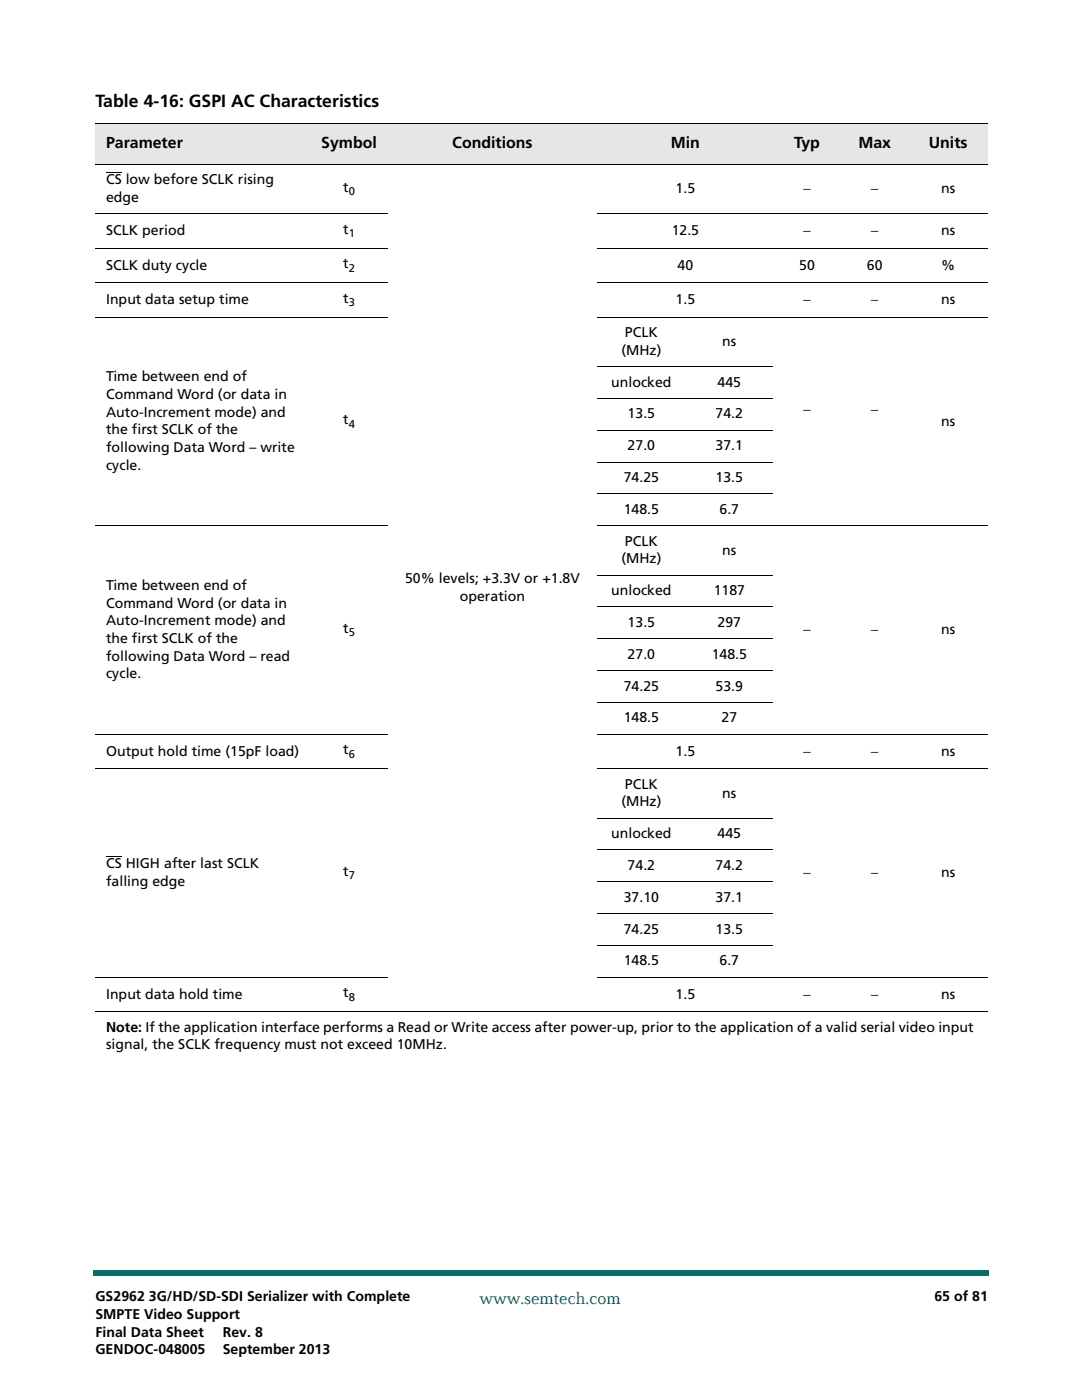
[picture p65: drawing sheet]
<svg xmlns="http://www.w3.org/2000/svg" width="216mm" height="279mm" viewBox="0 0 216 279" stroke-linecap="round" stroke-linejoin="round" font-family="sans-serif">
<defs><g id="words">
<text font-size="3.5" x="19.1" y="21.4">Table 4-16: GSPI AC Characteristics</text>
<text font-size="3.5" fill="#086d68" x="95.7" y="260.2">www.semtech.com</text>
<g font-size="3.2">
<text x="21.2" y="29.6">Parameter</text>
<text x="64.1" y="29.6">Symbol</text>
<text x="90.3" y="29.6">Conditions</text>
<text x="133.9" y="29.6">Min</text>
<text x="158.5" y="29.6">Typ</text>
<text x="171.3" y="29.6">Max</text>
<text x="185.3" y="29.6">Units</text>
</g>
<g font-size="2.8">
<text x="21.2" y="40.3">edge</text>
<text x="21.2" y="36.8">CS low before SCLK rising</text>
<text x="68.5" y="38.3">t</text>
<text x="134.8" y="38.6">1.5</text>
<text x="160.3" y="38.6">−</text>
<text x="173.8" y="38.6">−</text>
<text x="187.8" y="38.6">ns</text>
<text x="21.2" y="46.9">SCLK period</text>
<text x="68.5" y="46.7">t</text>
<text x="134" y="46.9">12.5</text>
<text x="160.3" y="46.9">−</text>
<text x="173.8" y="46.9">−</text>
<text x="187.8" y="46.9">ns</text>
<text x="21.2" y="53.8">SCLK duty cycle</text>
<text x="68.5" y="53.6">t</text>
<text x="135.2" y="53.8">40</text>
<text x="159.5" y="53.8">50</text>
<text x="173" y="53.8">60</text>
<text x="187.8" y="53.8">%</text>
<text x="21.2" y="60.7">Input data setup time</text>
<text x="68.5" y="60.4">t</text>
<text x="134.8" y="60.7">1.5</text>
<text x="160.3" y="60.7">−</text>
<text x="173.8" y="60.7">−</text>
<text x="187.8" y="60.7">ns</text>
<text x="124" y="70.8">(MHz)</text>
<text x="124.7" y="67.3">PCLK</text>
<text x="144.1" y="69">ns</text>
<text x="21.2" y="76.1">Time between end of</text>
<text x="122" y="77.2">unlocked</text>
<text x="143.2" y="77.2">445</text>
<text x="21.2" y="83.2">Auto-Increment mode) and</text>
<text x="21.2" y="79.6">Command Word (or data in</text>
<text x="125.2" y="83.5">13.5</text>
<text x="142.8" y="83.5">74.2</text>
<text x="160.3" y="82.6">−</text>
<text x="173.8" y="82.6">−</text>
<text x="21.2" y="86.7">the first SCLK of the</text>
<text x="68.5" y="84.7">t</text>
<text x="125.2" y="89.9">27.0</text>
<text x="142.8" y="89.9">37.1</text>
<text x="187.8" y="84.9">ns</text>
<text x="21.2" y="93.7">cycle.</text>
<text x="21.2" y="90.2">following Data Word – write</text>
<text x="124.5" y="96.2">74.25</text>
<text x="142.8" y="96.2">13.5</text>
<text x="124.5" y="102.6">148.5</text>
<text x="143.6" y="102.6">6.7</text>
<text x="124" y="112.4">(MHz)</text>
<text x="124.7" y="108.9">PCLK</text>
<text x="144.1" y="110.7">ns</text>
<text x="21.2" y="117.7">Time between end of</text>
<text x="80.8" y="116.4">50% levels; +3.3V or +1.8V</text>
<text x="91.8" y="120">operation</text>
<text x="122" y="118.8">unlocked</text>
<text x="142.4" y="118.8">1187</text>
<text x="21.2" y="124.8">Auto-Increment mode) and</text>
<text x="21.2" y="121.3">Command Word (or data in</text>
<text x="125.2" y="125.1">13.5</text>
<text x="143.2" y="125.1">297</text>
<text x="21.2" y="128.3">the first SCLK of the</text>
<text x="21.2" y="131.8">following Data Word – read</text>
<text x="68.5" y="126.3">t</text>
<text x="125.2" y="131.5">27.0</text>
<text x="142" y="131.5">148.5</text>
<text x="160.3" y="126.6">−</text>
<text x="173.8" y="126.6">−</text>
<text x="187.8" y="126.6">ns</text>
<text x="21.2" y="135.4">cycle.</text>
<text x="124.5" y="137.8">74.25</text>
<text x="142.8" y="137.8">53.9</text>
<text x="124.5" y="144.2">148.5</text>
<text x="144" y="144.2">27</text>
<text x="21.2" y="150.8">Output hold time (15pF load)</text>
<text x="68.5" y="150.5">t</text>
<text x="134.8" y="150.8">1.5</text>
<text x="160.3" y="150.8">−</text>
<text x="173.8" y="150.8">−</text>
<text x="187.8" y="150.8">ns</text>
<text x="124" y="160.9">(MHz)</text>
<text x="124.7" y="157.4">PCLK</text>
<text x="144.1" y="159.2">ns</text>
<text x="122" y="167.3">unlocked</text>
<text x="143.2" y="167.3">445</text>
<text x="21.2" y="173.3">CS HIGH after last SCLK</text>
<text x="125.2" y="173.6">74.2</text>
<text x="142.8" y="173.6">74.2</text>
<text x="21.2" y="176.8">falling edge</text>
<text x="68.5" y="174.8">t</text>
<text x="124.5" y="180">37.10</text>
<text x="142.8" y="180">37.1</text>
<text x="160.3" y="175">−</text>
<text x="173.8" y="175">−</text>
<text x="187.8" y="175">ns</text>
<text x="124.5" y="186.3">74.25</text>
<text x="142.8" y="186.3">13.5</text>
<text x="124.5" y="192.7">148.5</text>
<text x="143.6" y="192.7">6.7</text>
<text x="21.2" y="199.3">Input data hold time</text>
<text x="68.5" y="199">t</text>
<text x="134.8" y="199.3">1.5</text>
<text x="160.3" y="199.3">−</text>
<text x="173.8" y="199.3">−</text>
<text x="187.8" y="199.3">ns</text>
<text x="21.2" y="209.4">signal, the SCLK frequency must not exceed 10MHz.</text>
<text x="21.2" y="205.9">Note: If the application interface performs a Read or Write access after power-up, prior to the application of a valid serial video input</text>
<text x="19" y="259.7">GS2962 3G/HD/SD-SDI Serializer with Complete</text>
<text x="19" y="263.2">SMPTE Video Support</text>
<text x="186.5" y="259.7">65 of 81</text>
<text x="19" y="266.7">Final Data Sheet</text>
<text x="44.4" y="266.7">Rev. 8</text>
<text x="19" y="270.3">GENDOC-048005</text>
<text x="44.5" y="270.3">September 2013</text>
</g>
<g font-size="2.2">
<text x="69.6" y="39">0</text>
<text x="69.6" y="47.4">1</text>
<text x="69.6" y="54.3">2</text>
<text x="69.6" y="61.1">3</text>
<text x="69.6" y="85.4">4</text>
<text x="69.6" y="127">5</text>
<text x="69.6" y="151.3">6</text>
<text x="69.6" y="175.5">7</text>
<text x="69.6" y="199.7">8</text>
</g>
</g></defs>
<g fill="#086d68">
<path d="M18.5 253.5h.5v1h-.5z"/>
<path d="M19 253.5h178.4v1h-178.4z"/>
</g>
<g fill="#fff">
<path d="M6.3 0h203.2v9.5h-203.2z"/>
<path d="M6.8 .5h201.9v8.1h-201.9z"/>
</g>
<g fill="#e6e6e6">
<path d="M19 24.7h43v8.1h-43z"/>
<path d="M62 24.7h15.3v8.1h-15.3z"/>
<path d="M77.3 24.7h41.9v8.1h-41.9z"/>
<path d="M119.2 24.7h35.1v8.1h-35.1z"/>
<path d="M154.3 24.7h13.5v8.1h-13.5z"/>
<path d="M167.8 24.7h13.5v8.1h-13.5z"/>
<path d="M181.3 24.7h15.8v8.1h-15.8z"/>
</g>
<g fill="none" stroke="#000" stroke-width=".2">
<path d="M19 24.7h178.1M19 32.8h178.1M21.2 34.4h3.1M19 42.7h58.3M19 49.6h58.3M19 56.4h58.3M119.2 42.7h77.9M119.2 49.6h77.9M119.2 56.4h77.9M19 63.3h58.3M119.2 63.3h77.9M119.2 73.2h35.1"/>
<path d="M119.2 79.5h35.1M119.2 85.9h35.1M119.2 92.2h35.1M119.2 98.6h35.1M19 104.9h58.3M119.2 104.9h77.9M119.2 114.8h35.1M119.2 121.1h35.1M119.2 127.5h35.1M119.2 133.8h35.1M19 146.5h58.3M19 153.4h58.3"/>
<path d="M119.2 140.2h35.1M119.2 146.5h77.9M119.2 153.4h77.9M21.2 170.9h3.1M119.2 163.3h35.1M119.2 169.6h35.1M119.2 176h35.1M19 195.1h58.3M119.2 182.4h35.1M119.2 188.7h35.1M119.2 195.1h77.9M19 201.9h178.1"/>
</g>
<use href="#words"/>
</svg>
